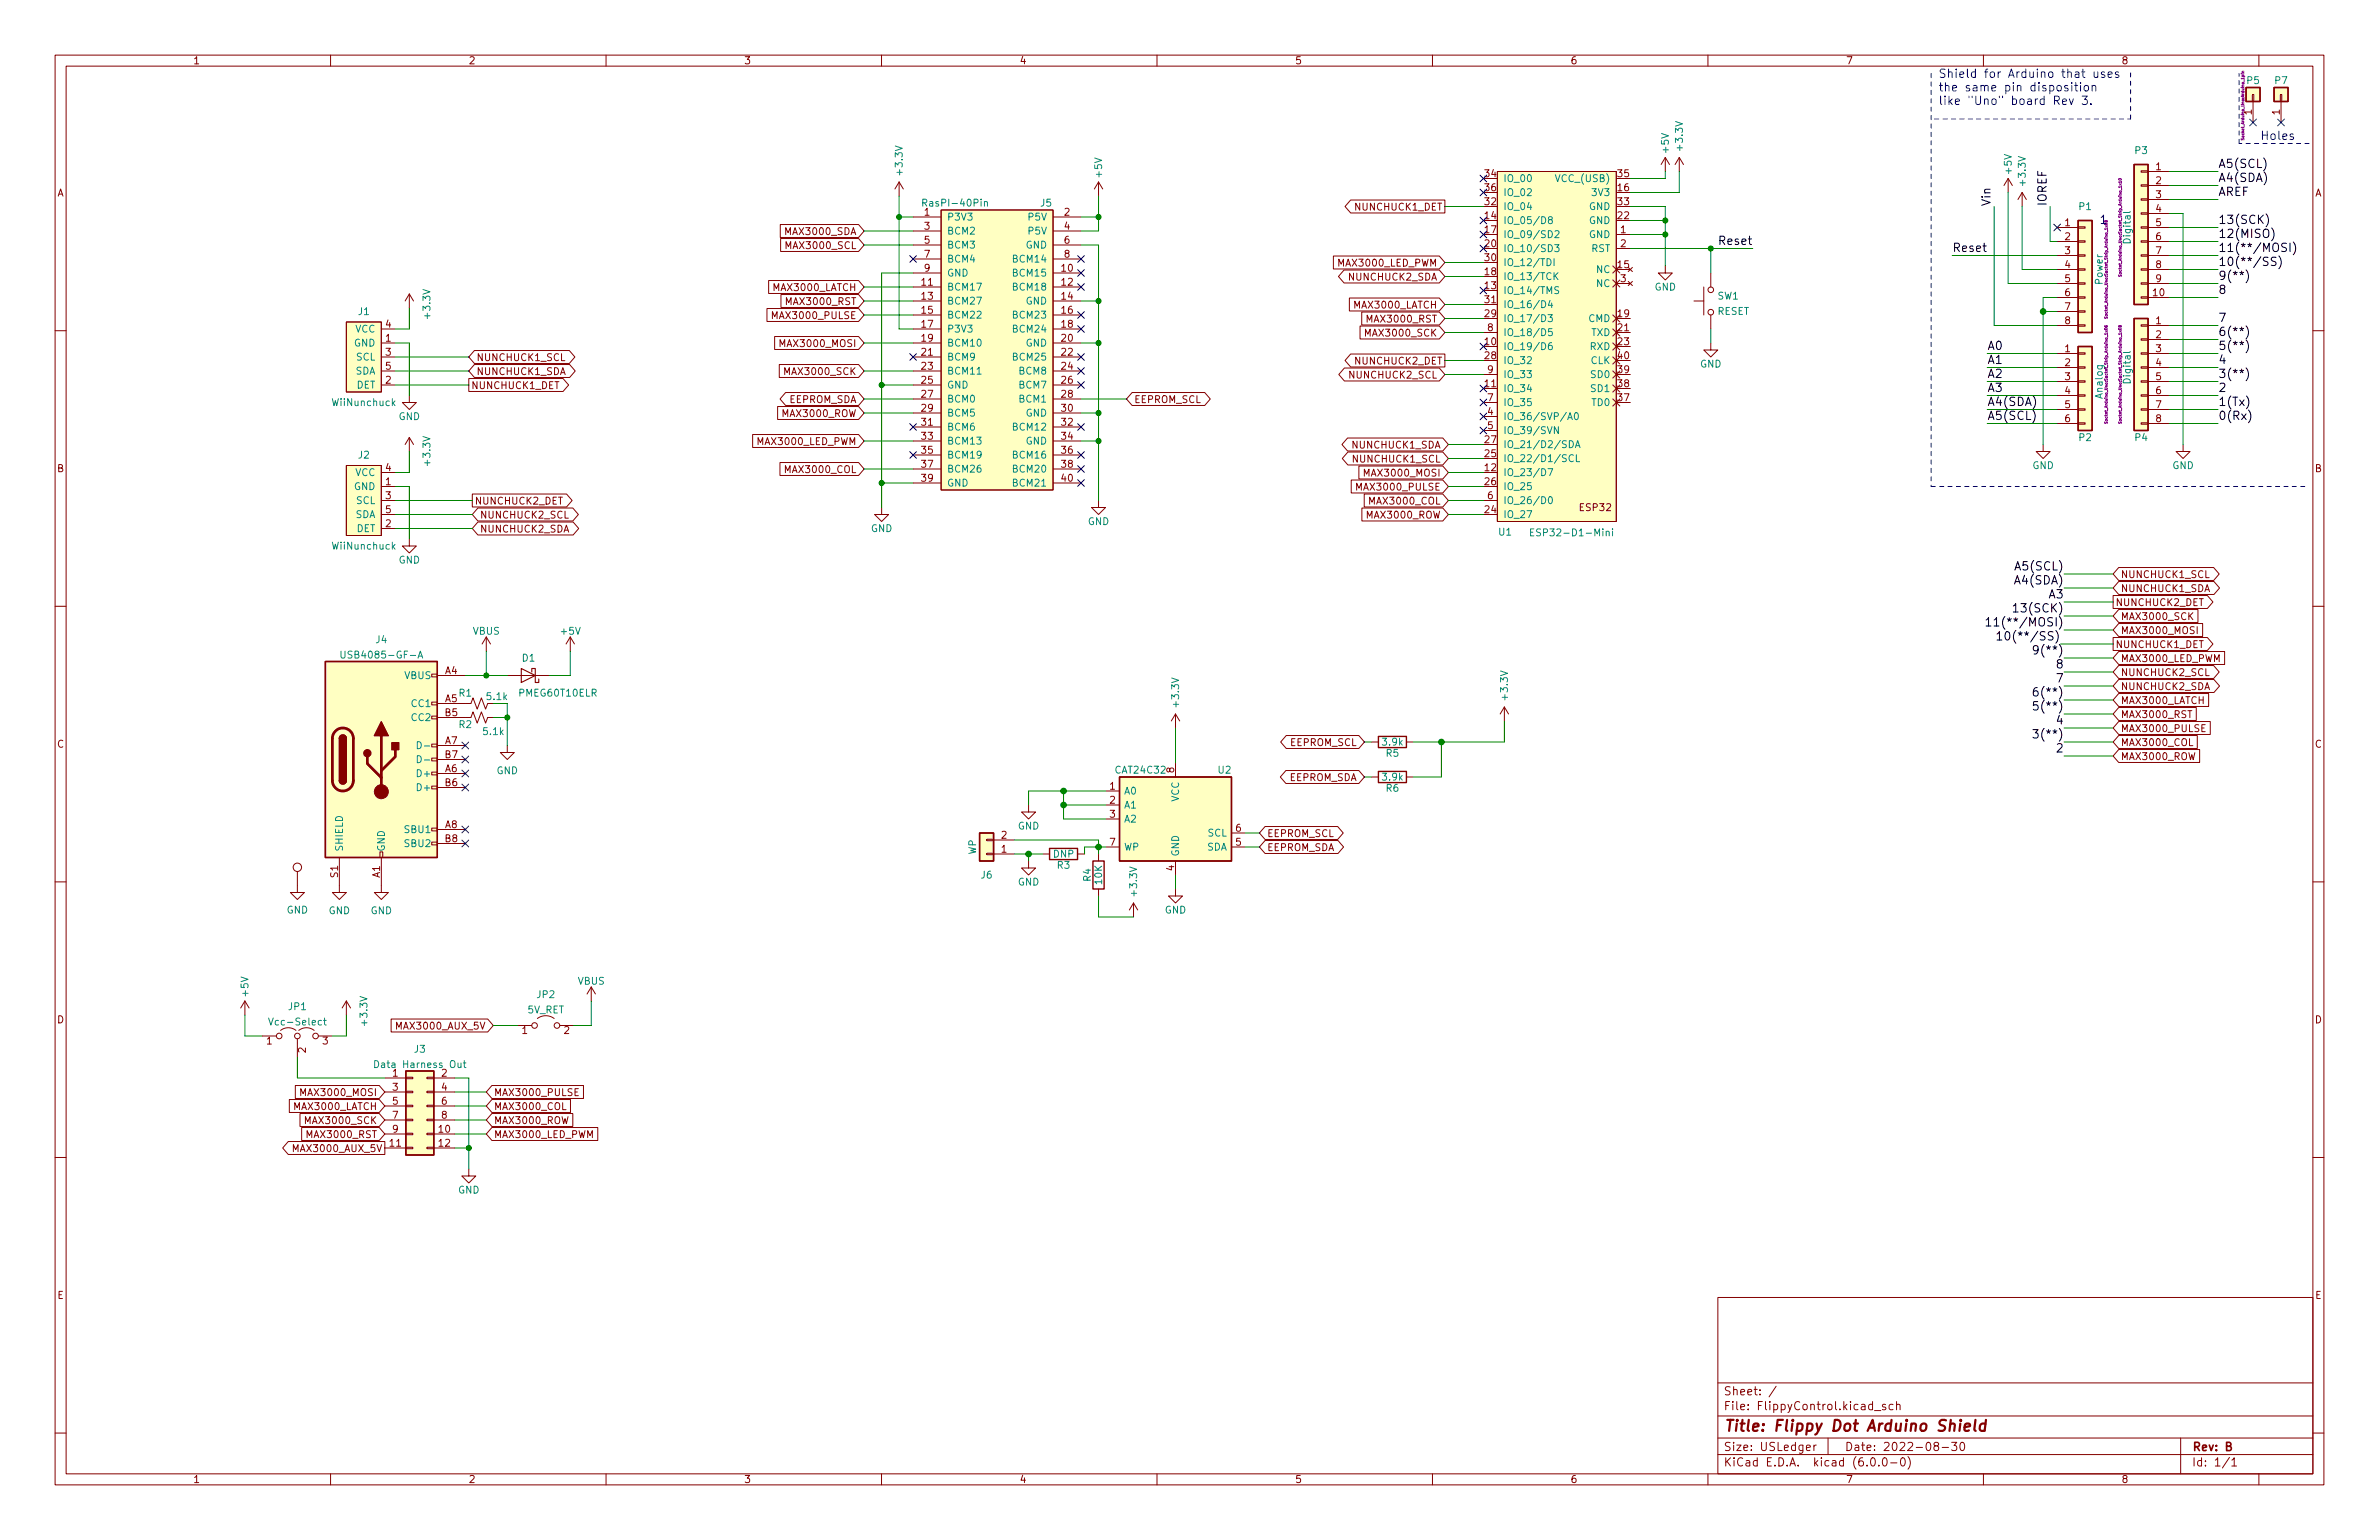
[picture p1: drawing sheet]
<svg xmlns="http://www.w3.org/2000/svg" width="432mm" height="279mm" viewBox="0 0 432 279" stroke-linecap="round" stroke-linejoin="round" font-family="sans-serif">
<defs><g id="words">
<text font-size="2.8" fill="#840000" x="312.8" y="259.7">Title: Flippy Dot Arduino Shield</text>
<g font-size="2.1" fill="#0000c2">
<text x="351.8" y="14.1">Shield for Arduino that uses</text>
<text x="351.8" y="16.6">the same pin disposition</text>
<text x="351.8" y="19">like &quot;Uno&quot; board Rev 3.</text>
<text x="410.2" y="25.4">Holes</text>
<text x="381" y="40.6">1</text>
</g>
<g font-size="2.1">
<text x="402.6" y="35.5">AREF</text>
<text x="402.6" y="33">A4(SDA)</text>
<text x="402.6" y="30.5">A5(SCL)</text>
<text x="361.3" y="37.5" transform="rotate(-90 361.3 37.5)">Vin</text>
<text x="371.5" y="37.5" transform="rotate(-90 371.5 37.5)">IOREF</text>
<text x="402.6" y="40.6">13(SCK)</text>
<text x="312.4" y="44.4">Reset</text>
<text x="354.3" y="45.7">Reset</text>
<text x="402.6" y="45.7">11(**/MOSI)</text>
<text x="402.6" y="43.2">12(MISO)</text>
<text x="402.6" y="53.3">8</text>
<text x="402.6" y="48.2">10(**/SS)</text>
<text x="402.6" y="50.8">9(**)</text>
<text x="402.6" y="58.4">7</text>
<text x="360.7" y="63.5">A0</text>
<text x="402.6" y="60.9">6(**)</text>
<text x="402.6" y="63.5">5(**)</text>
<text x="360.7" y="71.1">A3</text>
<text x="360.7" y="66">A1</text>
<text x="360.7" y="68.6">A2</text>
<text x="402.6" y="68.6">3(**)</text>
<text x="402.6" y="71.1">2</text>
<text x="402.6" y="66">4</text>
<text x="360.7" y="76.2">A5(SCL)</text>
<text x="360.7" y="73.6">A4(SDA)</text>
<text x="402.6" y="73.6">1(Tx)</text>
<text x="402.6" y="76.2">0(Rx)</text>
<text x="366" y="106">A4(SDA)</text>
<text x="366.3" y="103.5">A5(SCL)</text>
<text x="363.2" y="113.7">11(**/MOSI)</text>
<text x="366.4" y="111.1">13(SCK)</text>
<text x="371.9" y="108.6">A3</text>
<text x="365.2" y="116.2">10(**/SS)</text>
<text x="370.4" y="118.7">9(**)</text>
<text x="373.5" y="121.3">8</text>
<text x="373.5" y="123.8">7</text>
<text x="370.4" y="128.9">5(**)</text>
<text x="370.4" y="126.4">6(**)</text>
<text x="373.5" y="131.4">4</text>
<text x="370.4" y="134">3(**)</text>
<text x="373.5" y="136.5">2</text>
</g>
<g font-size="2.1" fill="#840000">
<text x="312.8" y="255.9">File: FlippyControl.kicad_sch</text>
<text x="312.8" y="253.2">Sheet: /</text>
<text x="312.8" y="263.2">Size: USLedger</text>
<text x="334.8" y="263.2">Date: 2022-08-30</text>
<text x="397.8" y="263.2">Rev: B</text>
<text x="312.8" y="266">KiCad E.D.A. kicad (6.0.0-0)</text>
<text x="397.8" y="266">Id: 1/1</text>
</g>
<g font-size="1.8" fill="#840000">
<text x="35" y="11.7">1</text>
<text x="85" y="11.7">2</text>
<text x="135" y="11.7">3</text>
<text x="185" y="11.7">4</text>
<text x="235" y="11.7">5</text>
<text x="285" y="11.7">6</text>
<text x="335" y="11.7">7</text>
<text x="385" y="11.7">8</text>
<text x="413.8" y="20.8" transform="rotate(-90 413.8 20.8)">1</text>
<text x="10.3" y="35.6">A</text>
<text x="269.5" y="32.1">34</text>
<text x="269.5" y="34.7">36</text>
<text x="293.7" y="34.7">16</text>
<text x="293.7" y="32.1">35</text>
<text x="391.3" y="30.9">1</text>
<text x="391.3" y="33.4">2</text>
<text x="391.3" y="35.9">3</text>
<text x="420.1" y="35.6">A</text>
<text x="167.8" y="39.1">1</text>
<text x="167.8" y="41.7">3</text>
<text x="193.2" y="39.1">2</text>
<text x="193.2" y="41.7">4</text>
<text x="246.2" y="38.2">NUNCHUCK1_DET</text>
<text x="269.5" y="39.8">14</text>
<text x="269.5" y="37.2">32</text>
<text x="293.7" y="39.8">22</text>
<text x="293.7" y="37.2">33</text>
<text x="374.8" y="41">1</text>
<text x="391.3" y="38.5">4</text>
<text x="391.3" y="41">5</text>
<text x="142.9" y="42.6">MAX3000_SDA</text>
<text x="143.1" y="45.2">MAX3000_SCL</text>
<text x="167.8" y="44.2">5</text>
<text x="167.8" y="46.7">7</text>
<text x="193.2" y="44.2">6</text>
<text x="193.2" y="46.7">8</text>
<text x="269.5" y="42.3">17</text>
<text x="269.5" y="44.8">20</text>
<text x="269.5" y="47.4">30</text>
<text x="294.1" y="42.3">1</text>
<text x="294.1" y="44.8">2</text>
<text x="374.8" y="43.6">2</text>
<text x="374.8" y="46.1">3</text>
<text x="391.3" y="43.6">6</text>
<text x="391.3" y="46.1">7</text>
<text x="140.7" y="52.8">MAX3000_LATCH</text>
<text x="167.3" y="51.8">11</text>
<text x="167.8" y="49.3">9</text>
<text x="192.7" y="49.3">10</text>
<text x="192.7" y="51.8">12</text>
<text x="243.2" y="48.4">MAX3000_LED_PWM</text>
<text x="245" y="50.9">NUNCHUCK2_SDA</text>
<text x="269.5" y="52.5">13</text>
<text x="269.5" y="49.9">18</text>
<text x="293.7" y="48.6">15</text>
<text x="294.1" y="51.2">3</text>
<text x="374.8" y="48.6">4</text>
<text x="374.8" y="51.2">5</text>
<text x="374.8" y="53.7">6</text>
<text x="390.8" y="53.7">10</text>
<text x="391.3" y="48.6">8</text>
<text x="391.3" y="51.2">9</text>
<text x="70" y="59.4">4</text>
<text x="140.8" y="57.9">MAX3000_PULSE</text>
<text x="143.1" y="55.3">MAX3000_RST</text>
<text x="167.3" y="54.4">13</text>
<text x="167.3" y="56.9">15</text>
<text x="167.3" y="59.4">17</text>
<text x="192.7" y="54.4">14</text>
<text x="192.7" y="56.9">16</text>
<text x="192.7" y="59.4">18</text>
<text x="246.1" y="56">MAX3000_LATCH</text>
<text x="248.5" y="58.5">MAX3000_RST</text>
<text x="269.5" y="57.5">29</text>
<text x="269.5" y="55">31</text>
<text x="293.7" y="57.5">19</text>
<text x="374.8" y="56.3">7</text>
<text x="374.8" y="58.8">8</text>
<text x="391.3" y="58.8">1</text>
<text x="70" y="62">1</text>
<text x="70" y="64.5">3</text>
<text x="86.4" y="65.5">NUNCHUCK1_SCL</text>
<text x="142.1" y="63">MAX3000_MOSI</text>
<text x="167.3" y="62">19</text>
<text x="167.3" y="64.5">21</text>
<text x="192.7" y="62">20</text>
<text x="192.7" y="64.5">22</text>
<text x="248.3" y="61.1">MAX3000_SCK</text>
<text x="269.5" y="62.6">10</text>
<text x="269.5" y="65.2">28</text>
<text x="270" y="60.1">8</text>
<text x="293.7" y="60.1">21</text>
<text x="293.7" y="62.6">23</text>
<text x="293.7" y="65.2">40</text>
<text x="374.8" y="63.9">1</text>
<text x="391.3" y="61.3">2</text>
<text x="391.3" y="63.9">3</text>
<text x="70" y="69.6">2</text>
<text x="70" y="67.1">5</text>
<text x="85.5" y="70.6">NUNCHUCK1_DET</text>
<text x="86.4" y="68">NUNCHUCK1_SDA</text>
<text x="142.9" y="68">MAX3000_SCK</text>
<text x="167.3" y="67.1">23</text>
<text x="167.3" y="69.6">25</text>
<text x="192.7" y="67.1">24</text>
<text x="192.7" y="69.6">26</text>
<text x="245.2" y="68.7">NUNCHUCK2_SCL</text>
<text x="246.2" y="66.1">NUNCHUCK2_DET</text>
<text x="269.5" y="70.2">11</text>
<text x="270" y="67.7">9</text>
<text x="293.7" y="70.2">38</text>
<text x="293.7" y="67.7">39</text>
<text x="374.8" y="66.4">2</text>
<text x="374.8" y="69">3</text>
<text x="374.8" y="71.5">4</text>
<text x="391.3" y="66.4">4</text>
<text x="391.3" y="69">5</text>
<text x="391.3" y="71.5">6</text>
<text x="142.3" y="75.7">MAX3000_ROW</text>
<text x="143.1" y="73.1">EEPROM_SDA</text>
<text x="167.3" y="72.1">27</text>
<text x="167.3" y="74.7">29</text>
<text x="167.3" y="77.2">31</text>
<text x="192.7" y="72.1">28</text>
<text x="192.7" y="74.7">30</text>
<text x="192.7" y="77.2">32</text>
<text x="205.8" y="73.1">EEPROM_SCL</text>
<text x="270" y="75.3">4</text>
<text x="270" y="77.9">5</text>
<text x="270" y="72.8">7</text>
<text x="293.7" y="72.8">37</text>
<text x="374.8" y="74">5</text>
<text x="374.8" y="76.6">6</text>
<text x="391.3" y="74">7</text>
<text x="391.3" y="76.6">8</text>
<text x="137.8" y="80.7">MAX3000_LED_PWM</text>
<text x="167.3" y="79.8">33</text>
<text x="167.3" y="82.3">35</text>
<text x="192.7" y="79.8">34</text>
<text x="192.7" y="82.3">36</text>
<text x="245.6" y="81.4">NUNCHUCK1_SDA</text>
<text x="245.8" y="83.9">NUNCHUCK1_SCL</text>
<text x="269.5" y="82.9">25</text>
<text x="269.5" y="80.4">27</text>
<text x="10.3" y="85.7">B</text>
<text x="70" y="88">1</text>
<text x="70" y="85.5">4</text>
<text x="142.9" y="85.8">MAX3000_COL</text>
<text x="167.3" y="84.8">37</text>
<text x="167.3" y="87.4">39</text>
<text x="192.7" y="84.8">38</text>
<text x="192.7" y="87.4">40</text>
<text x="246.8" y="89">MAX3000_PULSE</text>
<text x="248.2" y="86.5">MAX3000_MOSI</text>
<text x="269.5" y="85.5">12</text>
<text x="269.5" y="88">26</text>
<text x="420.1" y="85.7">B</text>
<text x="70" y="95.6">2</text>
<text x="70" y="90.6">3</text>
<text x="70" y="93.1">5</text>
<text x="86.1" y="91.5">NUNCHUCK2_DET</text>
<text x="87.1" y="94.1">NUNCHUCK2_SCL</text>
<text x="248.4" y="94.1">MAX3000_ROW</text>
<text x="249" y="91.5">MAX3000_COL</text>
<text x="269.5" y="93.1">24</text>
<text x="270" y="90.6">6</text>
<text x="286.8" y="92.7">ESP32</text>
<text x="87.1" y="96.6">NUNCHUCK2_SDA</text>
<text x="384.9" y="107.4">NUNCHUCK1_SDA</text>
<text x="384.9" y="104.9">NUNCHUCK1_SCL</text>
<text x="383.9" y="109.9">NUNCHUCK2_DET</text>
<text x="384.9" y="112.5">MAX3000_SCK</text>
<text x="383.9" y="117.6">NUNCHUCK1_DET</text>
<text x="384.9" y="115">MAX3000_MOSI</text>
<text x="80.8" y="122.3">A4</text>
<text x="384.9" y="125.2">NUNCHUCK2_SDA</text>
<text x="384.9" y="122.6">NUNCHUCK2_SCL</text>
<text x="384.9" y="120.1">MAX3000_LED_PWM</text>
<text x="80.8" y="127.4">A5</text>
<text x="80.8" y="129.9">B5</text>
<text x="384.9" y="127.7">MAX3000_LATCH</text>
<text x="384.9" y="130.3">MAX3000_RST</text>
<text x="10.3" y="135.6">C</text>
<text x="80.8" y="135">A7</text>
<text x="80.8" y="137.5">B7</text>
<text x="234.1" y="135.3">EEPROM_SCL</text>
<text x="384.9" y="132.8">MAX3000_PULSE</text>
<text x="384.9" y="135.3">MAX3000_COL</text>
<text x="384.9" y="137.9">MAX3000_ROW</text>
<text x="420.1" y="135.6">C</text>
<text x="80.8" y="140.1">A6</text>
<text x="80.8" y="142.6">B6</text>
<text x="201.4" y="143.3">1</text>
<text x="213.1" y="140.2" transform="rotate(-90 213.1 140.2)">8</text>
<text x="233.9" y="141.7">EEPROM_SDA</text>
<text x="201.4" y="145.8">2</text>
<text x="201.4" y="148.3">3</text>
<text x="80.8" y="150.2">A8</text>
<text x="80.8" y="152.8">B8</text>
<text x="181.8" y="154.7">1</text>
<text x="181.8" y="152.1">2</text>
<text x="201.4" y="153.4">7</text>
<text x="224.3" y="153.4">5</text>
<text x="224.3" y="150.9">6</text>
<text x="229.9" y="151.9">EEPROM_SCL</text>
<text x="229.9" y="154.4">EEPROM_SDA</text>
<text x="61.3" y="159.2" transform="rotate(-90 61.3 159.2)">S1</text>
<text x="69" y="159.2" transform="rotate(-90 69 159.2)">A1</text>
<text x="213.1" y="158" transform="rotate(-90 213.1 158)">4</text>
<text x="10.3" y="185.7">D</text>
<text x="420.1" y="185.7">D</text>
<text x="48.4" y="189.5">1</text>
<text x="55.5" y="191" transform="rotate(-90 55.5 191)">2</text>
<text x="58.6" y="189.5">3</text>
<text x="72.5" y="186.8">MAX3000_AUX_5V</text>
<text x="94.8" y="187.6">1</text>
<text x="102.4" y="187.6">2</text>
<text x="71.3" y="195.3">1</text>
<text x="71.3" y="197.9">3</text>
<text x="80.2" y="195.3">2</text>
<text x="80.2" y="197.9">4</text>
<text x="53.7" y="201.4">MAX3000_LATCH</text>
<text x="55.1" y="198.8">MAX3000_MOSI</text>
<text x="55.9" y="203.9">MAX3000_SCK</text>
<text x="71.3" y="200.4">5</text>
<text x="71.3" y="202.9">7</text>
<text x="80.2" y="200.4">6</text>
<text x="80.2" y="202.9">8</text>
<text x="89.6" y="203.9">MAX3000_ROW</text>
<text x="89.6" y="198.8">MAX3000_PULSE</text>
<text x="89.6" y="201.4">MAX3000_COL</text>
<text x="53.7" y="209">MAX3000_AUX_5V</text>
<text x="56.1" y="206.5">MAX3000_RST</text>
<text x="70.8" y="208">11</text>
<text x="71.3" y="205.5">9</text>
<text x="79.7" y="205.5">10</text>
<text x="79.7" y="208">12</text>
<text x="89.6" y="206.5">MAX3000_LED_PWM</text>
<text x="10.4" y="235.7">E</text>
<text x="420.2" y="235.7">E</text>
<text x="35" y="269.1">1</text>
<text x="85" y="269.1">2</text>
<text x="135" y="269.1">3</text>
<text x="185" y="269.1">4</text>
<text x="235" y="269.1">5</text>
<text x="285" y="269.1">6</text>
<text x="335" y="269.1">7</text>
<text x="385" y="269.1">8</text>
</g>
<g font-size="1.8" fill="#008484">
<text x="407.9" y="15.2">P5</text>
<text x="412.9" y="15.2">P7</text>
<text x="302.9" y="27.6" transform="rotate(-90 302.9 27.6)">+5V</text>
<text x="305.4" y="27.1" transform="rotate(-90 305.4 27.1)">+3.3V</text>
<text x="387.5" y="27.9">P3</text>
<text x="163.8" y="31.5" transform="rotate(-90 163.8 31.5)">+3.3V</text>
<text x="200" y="32.1" transform="rotate(-90 200 32.1)">+5V</text>
<text x="272.8" y="33">IO_00</text>
<text x="272.8" y="35.6">IO_02</text>
<text x="282.7" y="33">VCC_(USB)</text>
<text x="289.2" y="35.6">3V3</text>
<text x="365.1" y="31.4" transform="rotate(-90 365.1 31.4)">+5V</text>
<text x="367.7" y="33.5" transform="rotate(-90 367.7 33.5)">+3.3V</text>
<text x="168.2" y="37.5">RasPI-40Pin</text>
<text x="171.8" y="40">P3V3</text>
<text x="186.8" y="40">P5V</text>
<text x="188.9" y="37.5">J5</text>
<text x="272.8" y="40.6">IO_05/D8</text>
<text x="272.8" y="38.1">IO_04</text>
<text x="288.4" y="40.6">GND</text>
<text x="288.4" y="38.1">GND</text>
<text x="377.4" y="38.1">P1</text>
<text x="171.8" y="42.5">BCM2</text>
<text x="171.8" y="45.1">BCM3</text>
<text x="171.8" y="47.6">BCM4</text>
<text x="184.1" y="47.6">BCM14</text>
<text x="186.2" y="45.1">GND</text>
<text x="186.8" y="42.5">P5V</text>
<text x="272.8" y="43.2">IO_09/SD2</text>
<text x="272.8" y="45.7">IO_10/SD3</text>
<text x="288.4" y="43.2">GND</text>
<text x="288.8" y="45.7">RST</text>
<text x="171.8" y="52.7">BCM17</text>
<text x="171.8" y="50.2">GND</text>
<text x="184.1" y="50.2">BCM15</text>
<text x="184.1" y="52.7">BCM18</text>
<text x="272.8" y="53.3">IO_14/TMS</text>
<text x="272.8" y="50.8">IO_13/TCK</text>
<text x="272.8" y="48.3">IO_12/TDI</text>
<text x="289.8" y="52.1">NC</text>
<text x="289.8" y="49.5">NC</text>
<text x="300.3" y="52.7">GND</text>
<text x="65.1" y="57.2">J1</text>
<text x="78.1" y="57.6" transform="rotate(-90 78.1 57.6)">+3.3V</text>
<text x="171.8" y="55.2">BCM27</text>
<text x="171.8" y="57.8">BCM22</text>
<text x="184.1" y="57.8">BCM23</text>
<text x="186.2" y="55.2">GND</text>
<text x="272.8" y="58.4">IO_17/D3</text>
<text x="272.8" y="55.9">IO_16/D4</text>
<text x="288.3" y="58.4">CMD</text>
<text x="311.7" y="57.1">RESET</text>
<text x="311.8" y="54.3">SW1</text>
<text x="64.3" y="62.9">GND</text>
<text x="64.5" y="60.3">VCC</text>
<text x="64.7" y="65.4">SCL</text>
<text x="171.8" y="60.3">P3V3</text>
<text x="171.8" y="62.9">BCM10</text>
<text x="171.8" y="65.4">BCM9</text>
<text x="184.1" y="60.3">BCM24</text>
<text x="184.1" y="65.4">BCM25</text>
<text x="186.2" y="62.9">GND</text>
<text x="272.8" y="63.5">IO_19/D6</text>
<text x="272.8" y="61">IO_18/D5</text>
<text x="288.6" y="63.5">RXD</text>
<text x="288.8" y="61">TXD</text>
<text x="64.5" y="67.9">SDA</text>
<text x="64.7" y="70.5">DET</text>
<text x="171.8" y="67.9">BCM11</text>
<text x="171.8" y="70.5">GND</text>
<text x="185.1" y="67.9">BCM8</text>
<text x="185.1" y="70.5">BCM7</text>
<text x="272.8" y="71.1">IO_34</text>
<text x="272.8" y="66">IO_32</text>
<text x="272.8" y="68.6">IO_33</text>
<text x="288.7" y="66">CLK</text>
<text x="288.9" y="71.1">SD1</text>
<text x="288.9" y="68.6">SD0</text>
<text x="308.5" y="66.7">GND</text>
<text x="60.4" y="73.7">WiiNunchuck</text>
<text x="72.3" y="76.2">GND</text>
<text x="171.8" y="73">BCM0</text>
<text x="171.8" y="75.6">BCM5</text>
<text x="185.1" y="73">BCM1</text>
<text x="186.2" y="75.6">GND</text>
<text x="272.8" y="76.2">IO_36/SVP/A0</text>
<text x="272.8" y="73.7">IO_35</text>
<text x="289" y="73.7">TD0</text>
<text x="65.1" y="83.2">J2</text>
<text x="171.8" y="78.1">BCM6</text>
<text x="171.8" y="80.6">BCM13</text>
<text x="171.8" y="83.2">BCM19</text>
<text x="184.1" y="78.1">BCM12</text>
<text x="184.1" y="83.2">BCM16</text>
<text x="186.2" y="80.6">GND</text>
<text x="272.8" y="78.7">IO_39/SVN</text>
<text x="272.8" y="83.8">IO_22/D1/SCL</text>
<text x="272.8" y="81.3">IO_21/D2/SDA</text>
<text x="377.4" y="80">P2</text>
<text x="387.5" y="80">P4</text>
<text x="64.3" y="88.9">GND</text>
<text x="64.5" y="86.4">VCC</text>
<text x="78.1" y="84.3" transform="rotate(-90 78.1 84.3)">+3.3V</text>
<text x="171.8" y="85.7">BCM26</text>
<text x="171.8" y="88.3">GND</text>
<text x="184.1" y="85.7">BCM20</text>
<text x="184.1" y="88.3">BCM21</text>
<text x="272.8" y="86.4">IO_23/D7</text>
<text x="272.8" y="88.9">IO_25</text>
<text x="368.9" y="85.1">GND</text>
<text x="394.3" y="85.1">GND</text>
<text x="64.5" y="94">SDA</text>
<text x="64.7" y="91.4">SCL</text>
<text x="197.4" y="95.2">GND</text>
<text x="272.8" y="94">IO_27</text>
<text x="272.8" y="91.4">IO_26/D0</text>
<text x="60.4" y="99.7">WiiNunchuck</text>
<text x="64.7" y="96.5">DET</text>
<text x="158.1" y="96.5">GND</text>
<text x="272" y="97.2">U1</text>
<text x="279" y="97.3">ESP32-D1-Mini</text>
<text x="72.3" y="102.2">GND</text>
<text x="62.9" y="119.5">USB4085-GF-A</text>
<text x="68.2" y="116.7">J4</text>
<text x="85.8" y="115.1">VBUS</text>
<text x="101.9" y="115.1">+5V</text>
<text x="73.4" y="123.2">VBUS</text>
<text x="94.8" y="120">D1</text>
<text x="74.8" y="128.3">CC1</text>
<text x="74.8" y="130.8">CC2</text>
<text x="83.3" y="126.4">R1</text>
<text x="94.4" y="126.4">PMEG60T10ELR</text>
<text x="214" y="128.1" transform="rotate(-90 214 128.1)">+3.3V</text>
<text x="273.7" y="126.8" transform="rotate(-90 273.7 126.8)">+3.3V</text>
<text x="83.3" y="132.1">R2</text>
<text x="87.8" y="133.3">5.1k</text>
<text x="251" y="135.3">3.9k</text>
<text x="251.6" y="137.3">R5</text>
<text x="76" y="141">D+</text>
<text x="76" y="143.5">D+</text>
<text x="90.1" y="140.5">GND</text>
<text x="202.6" y="140.3">CAT24C32</text>
<text x="221.1" y="140.3">U2</text>
<text x="251" y="141.6">3.9k</text>
<text x="251.6" y="143.6">R6</text>
<text x="204" y="144.1">A0</text>
<text x="204" y="146.7">A1</text>
<text x="204" y="149.2">A2</text>
<text x="214" y="145.5" transform="rotate(-90 214 145.5)">VCC</text>
<text x="62.2" y="154.6" transform="rotate(-90 62.2 154.6)">SHIELD</text>
<text x="69.8" y="154.6" transform="rotate(-90 69.8 154.6)">GND</text>
<text x="73.6" y="151.1">SBU1</text>
<text x="73.6" y="153.7">SBU2</text>
<text x="177.2" y="155.1" transform="rotate(-90 177.2 155.1)">WP</text>
<text x="184.7" y="150.5">GND</text>
<text x="191.2" y="155.6">DNP</text>
<text x="204" y="154.3">WP</text>
<text x="214" y="155.4" transform="rotate(-90 214 155.4)">GND</text>
<text x="219" y="154.3">SDA</text>
<text x="219.2" y="151.8">SCL</text>
<text x="178.1" y="159.4">J6</text>
<text x="184.7" y="160.7">GND</text>
<text x="191.9" y="157.6">R3</text>
<text x="198" y="159.9" transform="rotate(-90 198 159.9)">R4</text>
<text x="200" y="160.4" transform="rotate(-90 200 160.4)">10K</text>
<text x="52" y="165.7">GND</text>
<text x="59.6" y="165.9">GND</text>
<text x="67.2" y="165.9">GND</text>
<text x="206.4" y="162.4" transform="rotate(-90 206.4 162.4)">+3.3V</text>
<text x="211.4" y="165.7">GND</text>
<text x="104.9" y="178.6">VBUS</text>
<text x="45.1" y="180.7" transform="rotate(-90 45.1 180.7)">+5V</text>
<text x="52.4" y="183.3">JP1</text>
<text x="66.7" y="185.9" transform="rotate(-90 66.7 185.9)">+3.3V</text>
<text x="95.7" y="183.8">5V_RET</text>
<text x="97.5" y="181.1">JP2</text>
<text x="49.5" y="186">Vcc-Select</text>
<text x="75.2" y="191">J3</text>
<text x="68.8" y="193.8">Data Harness Out</text>
<text x="83.1" y="216.5">GND</text>
</g>
<g font-size="1.8" fill="#840084">
<text x="408.7" y="20.8" transform="rotate(-90 408.7 20.8)">1</text>
<text x="386.7" y="44" transform="rotate(-90 386.7 44)">Digital</text>
<text x="381.6" y="51.5" transform="rotate(-90 381.6 51.5)">Power</text>
<text x="386.7" y="69.4" transform="rotate(-90 386.7 69.4)">Digital</text>
<text x="381.6" y="72.2" transform="rotate(-90 381.6 72.2)">Analog</text>
</g>
<text font-size="1.8" fill="#008400" x="88.4" y="127">5.1k</text>
<g font-size=".7" fill="#840084">
<text x="407.3" y="25.1" transform="rotate(-90 407.3 25.1)">Socket_Arduino_Uno:Arduino_1pin</text>
<text x="385.1" y="49.7" transform="rotate(-90 385.1 49.7)">Socket_Arduino_Uno:Socket_Strip_Arduino_1x10</text>
<text x="382.5" y="57.3" transform="rotate(-90 382.5 57.3)">Socket_Arduino_Uno:Socket_Strip_Arduino_1x08</text>
<text x="382.5" y="76.4" transform="rotate(-90 382.5 76.4)">Socket_Arduino_Uno:Socket_Strip_Arduino_1x06</text>
<text x="385.1" y="76.4" transform="rotate(-90 385.1 76.4)">Socket_Arduino_Uno:Socket_Strip_Arduino_1x08</text>
</g>
</g></defs>
<g fill="none" stroke="#840000" stroke-width=".18">
<path d="M10 10h411.8v259.4h-411.8zM12 12h407.8v255.4h-407.8zM60 10v2M110 10v2M160 10v2M210 10v2M260 10v2M310 10v2M360 10v2M408.8 17.1h.3v1.3h-.3zM408.9 18.4v3.8M410 10v2"/>
<path d="M413.9 17.1h.2v1.3h-.2zM414 18.4v3.8M163.2 33l.8 1.3M163.2 33v2.6M163.2 33l-.8 1.3M165.7 39.4h5.1M170.8 38.1h20.3v50.8h-20.3zM191.1 39.4h5.1M199.4 33v2.6M199.4 33l-.8 1.3M199.4 33l.8 1.3M245.1 36.3h17.2v2.3h-17.2l-1-1.1z"/>
<path d="M271.8 31.1h21.6v63.5h-21.6zM302.3 28.6l-.8 1.2M302.3 28.6v2.5M302.3 28.6l.7 1.2M304.8 28.6l.8 1.2M304.8 28.6v2.5M304.8 28.6l-.8 1.2M364.5 32.4l-.8 1.3M364.5 32.4v2.5M364.5 32.4l.8 1.3M367 34.9l-.7 1.3M367 34.9v2.6"/>
<path d="M367 34.9l.8 1.3M388.6 38.6h1.3v.3h-1.3zM388.6 36.1h1.3v.2h-1.3zM388.6 33.5h1.3v.3h-1.3zM388.6 31h1.3v.2h-1.3zM389.9 31.1h3.8M389.9 33.7h3.8M389.9 36.2h3.8M389.9 38.7h3.8M10 60h2M62.9 58.4h6.3v12.7h-6.3zM69.2 59.7h2.6"/>
<path d="M74.3 53.3l-.8 1.3M74.3 53.3v2.6M74.3 53.3l.8 1.3M139.2 56h16.6l1 1.2-1 1.1h-16.6zM139.5 50.9h16.3l1 1.2-1 1.1h-16.3zM140.2 57.8v-1.3l.4 1 .4-1v1.3M141.6 40.7h14.2l1 1.2-1 1.2h-14.2zM141.7 43.3h14.1l1 1.2-1 1.1h-14.1zM141.7 53.4h14.1l1 1.2-1 1.2h-14.1zM165.7 49.5h5.1M165.7 52.1h5.1M165.7 54.6h5.1"/>
<path d="M165.7 57.2h5.1M165.7 59.7h5.1M165.7 41.9h5.1M165.7 44.5h5.1M165.7 47h5.1M191.1 49.5h5.1M191.1 52.1h5.1M191.1 54.6h5.1M191.1 57.2h5.1M191.1 59.7h5.1M191.1 41.9h5.1M191.1 44.5h5.1"/>
<path d="M191.1 47h5.1M242 46.4h19.2l1.1 1.2-1.1 1.2h-19.2zM244 49h17.2l1.1 1.2-1.1 1.1h-17.2l-1.1-1.1zM244.9 54.1h16.3l1.1 1.1-1.1 1.2h-16.3zM246.9 59.1h14.3l1.1 1.2-1.1 1.2h-14.3zM247.2 56.6h14l1.1 1.2-1.1 1.2h-14zM269.2 55.2h2.6M292.7 50.8l1.3 1.3M292.7 48.3l1.3 1.2M292.7 57.2l1.3 1.2M292.7 59.7l1.3 1.3M293.4 51.4h2.5"/>
<path d="M293.4 42.5h2.5M293.4 45.1h2.5M294 50.8l-1.3 1.3M294 48.3l-1.3 1.2M294 57.2l-1.3 1.2M294 59.7l-1.3 1.3M295.5 51.1l.8 .7M295.5 48.5l.8 .8M296.3 48.5l-.8 .8M296.3 51.1l-.8 .7M302.3 48.3v1.2h-1.3l1.3 1.3 1.2-1.3h-1.2M307.5 54.6h1.7"/>
<path d="M309.2 52.1v5.1M310.5 49.5v2.6M310.5 57.2v2.5M373.4 54h3.8M373.4 41.3h3.8M373.4 43.8h3.8M373.4 46.4h3.8M373.4 48.9h3.8M373.4 51.4h3.8M373.4 56.5h3.8M373.4 59.1h3.8M377.2 58.9h1.3v.3h-1.3z"/>
<path d="M377.2 56.4h1.3v.2h-1.3zM377.2 53.8h1.3v.3h-1.3zM377.2 51.3h1.3v.3h-1.3zM377.2 48.8h1.3v.2h-1.3zM377.2 46.2h1.3v.3h-1.3zM377.2 43.7h1.3v.2h-1.3zM377.2 41.1h1.3v.3h-1.3zM388.6 53.8h1.3v.3h-1.3zM388.6 51.3h1.3v.3h-1.3zM388.6 48.8h1.3v.2h-1.3zM388.6 46.2h1.3v.3h-1.3zM388.6 43.7h1.3v.2h-1.3z"/>
<path d="M388.6 41.1h1.3v.3h-1.3zM388.6 58.9h1.3v.3h-1.3zM389.9 54h3.8M389.9 41.3h3.8M389.9 43.8h3.8M389.9 46.4h3.8M389.9 48.9h3.8M389.9 51.4h3.8M389.9 59.1h3.8M419.8 60h2M69.2 62.2h2.6M69.2 64.8h2.6"/>
<path d="M69.2 67.3h2.6M69.2 69.9h2.6M74.3 71.8v1.2h-1.3l1.3 1.3 1.3-1.3h-1.3M74.3 79.4v2.5M74.3 79.4l-.8 1.2M74.3 79.4l.8 1.2M85.1 68.7h17.1l1 1.2-1 1.1h-17.1zM86.1 66.1h17.3l1 1.2-1 1.2h-17.3l-1-1.2zM86.1 63.6h17.2l1 1.2-1 1.1h-17.2l-1-1.1zM136.6 78.8h19.2l1 1.2-1 1.2h-19.2zM140.6 61.1h15.2l1 1.1-1 1.2h-15.2zM141.1 73.8h14.7l1 1.1-1 1.2h-14.7z"/>
<path d="M141.4 66.1h14.4l1 1.2-1 1.2h-14.4zM141.6 62.9v-1.3l.4 .9 .4-.9v1.3M142.4 68v-1.3l.5 .9 .4-.9v1.3M142.6 71.2h13.2l1 1.2-1 1.2h-13.2l-1-1.2zM165.7 62.2h5.1M165.7 64.8h5.1M165.7 67.3h5.1M165.7 69.9h5.1M165.7 72.4h5.1M165.7 74.9h5.1M165.7 77.5h5.1M191.1 62.2h5.1"/>
<path d="M191.1 64.8h5.1M191.1 67.3h5.1M191.1 69.9h5.1M191.1 72.4h5.1M191.1 74.9h5.1M191.1 77.5h5.1M205.5 71.2h13.2l1 1.2-1 1.2h-13.2l-1-1.2zM244 66.8h17.2l1.1 1.1-1.1 1.2h-17.2l-1-1.2zM244.6 79.5h17.3l1 1.1-1 1.2h-17.3l-1-1.2zM245.1 64.2h17.2v2.4h-17.2l-1-1.2zM247.8 61v-1.3l.5 .9 .4-.9v1.3M269.2 75.6h2.6"/>
<path d="M269.2 78.1h2.6M269.2 70.5h2.6M269.2 60.3h2.6M269.2 73h2.6M269.2 67.9h2.6M292.7 62.2l1.3 1.3M292.7 72.4l1.3 1.3M292.7 69.9l1.3 1.2M292.7 67.3l1.3 1.3M292.7 64.8l1.3 1.2M293.4 60.3h2.5M294 62.2l-1.3 1.3"/>
<path d="M294 72.4l-1.3 1.3M294 69.9l-1.3 1.2M294 67.3l-1.3 1.3M294 64.8l-1.3 1.2M310.5 62.2v1.3h-1.3l1.3 1.3 1.3-1.3h-1.3M373.4 64.1h3.8M373.4 66.7h3.8M373.4 69.2h3.8M373.4 71.8h3.8M373.4 74.3h3.8M373.4 76.8h3.8M377.2 76.7h1.3v.3h-1.3z"/>
<path d="M377.2 74.2h1.3v.2h-1.3zM377.2 71.6h1.3v.3h-1.3zM377.2 69.1h1.3v.2h-1.3zM377.2 66.5h1.3v.3h-1.3zM377.2 64h1.3v.3h-1.3zM388.6 76.7h1.3v.3h-1.3zM388.6 74.2h1.3v.2h-1.3zM388.6 71.6h1.3v.3h-1.3zM388.6 69.1h1.3v.2h-1.3zM388.6 66.5h1.3v.3h-1.3zM388.6 64h1.3v.3h-1.3zM388.6 61.5h1.3v.2h-1.3z"/>
<path d="M389.9 61.6h3.8M389.9 64.1h3.8M389.9 66.7h3.8M389.9 69.2h3.8M389.9 71.8h3.8M389.9 74.3h3.8M389.9 76.8h3.8M62.9 84.5h6.3v12.7h-6.3zM69.2 88.3h2.6M69.2 95.9h2.6M69.2 90.8h2.6M69.2 85.7h2.6"/>
<path d="M69.2 93.3h2.6M74.3 97.8v1.3h-1.3l1.3 1.2 1.3-1.2h-1.3M85.7 89.6h17.1l1 1.2-1 1.2h-17.1zM86.7 94.7h17.3l1 1.2-1 1.2h-17.3l-1-1.2zM86.7 92.2h17.3l1 1.1-1 1.2h-17.3l-1-1.2zM141.6 83.9h14.2l1 1.2-1 1.2h-14.2zM160 92.1v1.2h-1.3l1.3 1.3 1.3-1.3h-1.3M165.7 80h5.1M165.7 82.6h5.1M165.7 85.1h5.1M165.7 87.6h5.1M191.1 80h5.1"/>
<path d="M191.1 82.6h5.1M191.1 85.1h5.1M191.1 87.6h5.1M199.4 90.8v1.3h-1.3l1.3 1.2 1.3-1.2h-1.3M244.6 82h17.3l1 1.2-1 1.2h-17.3l-1-1.2zM245.3 87.1h16.6l1 1.2-1 1.1h-16.6zM246.2 88.9v-1.2l.5 .9 .4-.9v1.2M246.6 84.5h15.3l1 1.2-1 1.2h-15.3zM247.2 92.2h14.7l1 1.1-1 1.2h-14.7zM247.6 89.6h14.3l1 1.2-1 1.2h-14.3zM247.6 86.4v-1.3l.5 .9 .4-.9v1.3M269.2 90.8h2.6"/>
<path d="M370.8 80.6v1.3h1.3l-1.3 1.3-1.2-1.3h1.2M396.2 80.6v1.3h1.3l-1.3 1.3-1.2-1.3h1.2M10 110h2M88.3 115.6l-.8 1.2M88.3 115.6v2.5M88.3 115.6l.7 1.2M103.5 115.6l-.8 1.2M103.5 115.6v2.5M103.5 115.6l.8 1.2M383.5 115.7h17.1l1.1 1.1-1.1 1.2h-17.1zM383.5 108h17.1l1.1 1.2-1.1 1.2h-17.1zM384.6 113.1h15.2v2.4h-15.2l-1.1-1.2z"/>
<path d="M384.6 118.2h19.2v2.4h-19.2l-1.1-1.2zM384.6 110.6h14.3v2.3h-14.3l-1.1-1.1zM384.6 105.5h17.2l1.1 1.2-1.1 1.2h-17.2l-1.1-1.2zM384.6 103h17.2l1 1.1-1 1.2h-17.2l-1.1-1.2zM397.5 111.7l.5 .7M398 111.2l-.7 .7M398.8 113.7v1.3M419.8 110h2M78.4 137.5h1v.5h-1zM78.4 135h1v.5h-1zM78.4 129.9h1v.5h-1zM78.4 127.4h1v.5h-1z"/>
<path d="M78.4 122.3h1v.5h-1zM79.4 130.2h6.1l.4-1 .7 2 .8-2 .7 2 .4-1h1M79.4 127.6h6.1l.4-1 .7 2.1 .8-2.1 .7 2.1 .4-1.1M79.4 122.6h5.1M79.4 135.3h5.1M79.4 137.8h5.1M92.1 135.3v1.2h1.2l-1.2 1.3-1.3-1.3h1.3M92.1 122.6h7.6M213.4 129.5l.7 1.3M213.4 129.5v2.6M213.4 138.4v2.6M213.4 129.5l-.8 1.3"/>
<path d="M233.4 139.8h13.2l1 1.2-1 1.1h-13.2l-1-1.1zM233.5 133.4h13.1l1 1.2-1 1.2h-13.1l-1.1-1.2zM248.9 134.6h1.3M255.3 134.6h1.2M273 128.3l.8 1.2M273 128.3v2.5M273 128.3l-.7 1.2M384.6 130.9h16.6v2.4h-16.6l-1.1-1.2zM384.6 133.4h14.2v2.4h-14.2l-1.1-1.2zM384.6 125.8h16.3v2.4h-16.3l-1.1-1.2zM384.6 128.4h14v2.3h-14l-1.1-1.2zM384.6 136h14.6v2.3h-14.6l-1.1-1.1z"/>
<path d="M384.6 123.3h17.2l1.1 1.2-1.1 1.1h-17.2l-1.1-1.1zM384.6 120.7h17.2l1 1.2-1 1.2h-17.2l-1.1-1.2zM397.1 128.9h.7M397.4 134v1.3h.6M399.6 132.1h.5M400.3 131.5h-.7v1.2h.7M10 160h2M54 158.1v3.8h-1.3l1.3 1.3 1.2-1.3h-1.2M61.6 155.6v6.3h1.3l-1.3 1.3-1.3-1.3h1.3M69 154.6h.5v1h-.5zM69.2 155.6v6.3h1.3l-1.3 1.3-1.3-1.3h1.3M78.4 152.8h1v.5h-1z"/>
<path d="M78.4 150.2h1v.5h-1zM78.4 142.6h1v.5h-1zM78.4 140.1h1v.5h-1zM79.4 140.3h5.1M79.4 150.5h5.1M79.4 142.9h5.1M79.4 153h5.1M179.1 152.3h1.2v.2h-1.2zM179.1 154.8h1.2v.3h-1.2zM180.3 154.9h3.8M180.3 152.4h3.8M186.7 146.1v1.2h1.3l-1.3 1.3-1.3-1.3h1.3"/>
<path d="M186.7 156.2v1.3h1.3l-1.3 1.3-1.3-1.3h1.3M189.2 154.9h1.3M195.6 154.9h1.2M199.4 154.9v1.3M200.7 143.5h2.5M200.7 146.1h2.5M200.7 148.6h2.5M200.7 153.7h2.5M213.4 156.2v2.6M223.5 153.7h2.6M223.5 151.1h2.6M229.6 150h13.2l1 1.1-1 1.2h-13.2l-1-1.2z"/>
<path d="M229.6 152.5h13.3l1 1.2-1 1.1h-13.3l-1-1.1zM248.9 141h1.3M255.3 141h1.2M419.8 160h2M107.3 179.1l-.7 1.2M107.3 179.1v2.5M107.3 179.1l.8 1.2M199.4 161.3v1.3M205.7 163.8l.8 1.3M205.7 163.8v2.6M205.7 163.8l-.7 1.3M213.4 161.3v1.3h1.2l-1.2 1.2-1.3-1.2h1.3"/>
<path d="M44.4 181.6l-.7 1.3M44.4 181.6v2.6M44.4 181.6l.8 1.3M47.6 188h2.6M50.9 186.9a2.26 2.26 0 0 1 2.8 0M52.5 199.5h16.3l1 1.2-1 1.1h-16.3zM53.6 196.9h15.2l1 1.2-1 1.2h-15.2zM54 188.5v3.3M54.2 186.9a2.26 2.26 0 0 1 2.8 0M54.6 198.8v-1.3l.4 .9 .4-.9v1.3M57.8 188h2.5M62.9 181.6l-.8 1.3"/>
<path d="M62.9 181.6v2.6M62.9 181.6l.7 1.3M69.8 195.6h3.9M69.8 198.1h3.9M71 184.9h17.5l1 1.2-1 1.1h-17.5zM72 186.7v-1.2l.4 .9 .4-.9v1.2M73.7 198h1.2v.2h-1.2zM73.7 195.5h1.2v.2h-1.2zM77.5 198h1.2v.2h-1.2zM77.5 195.5h1.2v.2h-1.2zM78.7 195.6h3.8M78.7 198.1h3.8"/>
<path d="M89.3 196.9h16.6v2.4h-16.6l-1-1.2zM89.3 199.5h14.2v2.3h-14.2l-1-1.1zM94 186.1h2.5M97.5 184.8a2.54 2.54 0 0 1 3.1 0M101.6 186.1h2.5M104.4 198.1h.4M105 197.5h-.6v1.3h.6M10 210h2M52.3 207.1h17.5v2.4h-17.5l-1-1.2zM53.2 208.9v-1.2l.5 .9 .4-.9v1.2M54.4 202h14.4l1 1.2-1 1.2h-14.4zM54.8 204.6h14l1 1.1-1 1.2h-14z"/>
<path d="M55.4 203.9v-1.3l.5 .9 .4-.9v1.3M69.8 205.7h3.9M69.8 208.3h3.9M69.8 200.7h3.9M69.8 203.2h3.9M73.7 208.2h1.2v.2h-1.2zM73.7 205.6h1.2v.3h-1.2zM73.7 203.1h1.2v.2h-1.2zM73.7 200.5h1.2v.3h-1.2zM77.5 208.2h1.2v.2h-1.2zM77.5 205.6h1.2v.3h-1.2zM77.5 203.1h1.2v.2h-1.2z"/>
<path d="M77.5 200.5h1.2v.3h-1.2zM78.7 205.7h3.8M78.7 208.3h3.8M78.7 200.7h3.8M78.7 203.2h3.8M85.1 212.1v1.3h1.3l-1.3 1.2-1.3-1.2h1.3M89.3 202h14.7v2.4h-14.7l-1-1.2zM89.3 204.6h19.2v2.3h-19.2l-1-1.2zM102.1 200.1v1.2h.6M419.8 210h2M311.8 235.4h108v32h-108zM10 260h2"/>
<path d="M311.8 256.9h108M311.8 250.9h108M322.4 251.5l-1.3 1.9M340.2 255.9h1.2M342.2 254.9l-.3-.1-.2 .2v.2l.5 .2v.3h-.5M343.6 254.9l-.4-.1-.3 .3v.4l.1 .2h.6M344.2 254.9l.2-.1 .4 .1 .1 .9M344.2 254.3v1.5M419.8 260h2M60 267.4v2M110 267.4v2M160 267.4v2"/>
<path d="M210 267.4v2M260 267.4v2M310 267.4v2M311.8 263.9h108M311.8 260.9h108M327.9 262.7l.7-.2-.1-.3h-.4l-.2 .2v.7h.6M329.2 262.2v1M329.7 262.2h-.3l-.2 .3M331.8 260.9v3M339.7 264.5h.2a.8 .8 0 0 1 .5 .7 .8 .8 0 0 1-.5 .8 1 1 0 0 1-.2-1.5zM341 265.8v.2M341.9 264.5h.1a.8 .8 0 0 1 .5 .7 .8 .8 0 0 1-.5 .8 1 1 0 0 1-.1-1.5z"/>
<path d="M343.2 265.4h1.1M345.1 264.6l.2-.1a.8 .8 0 0 1 .5 .7 .8 .8 0 0 1-.5 .8l-.2-.2-.2-.4zM346.3 264.3a1.72 1.72 0 0 1 0 2.2M351.3 262.3l-.3-.3 .1-.2 .2-.1h.4l.2 .3-.1 .2-.6 .2-.2 .2v.3l.3 .3 .4-.1 .2-.2-.1-.4-.2-.2M352.5 262.6h1.2M354.2 261.7h1l-.5 .5 .4 .2v.6l-.2 .2h-.5l-.2-.2M355.9 261.7h.2a.8 .8 0 0 1 .5 .7 .8 .8 0 0 1-.5 .8 .99 .99 0 0 1-.2-1.5zM360 267.4v2M395.8 260.9v6.5M404.7 264.4l-1.3 1.9M405.1 264.9l.4-.4v1.5M405.1 266h.8"/>
<path d="M410 267.4v2"/>
<circle cx="310.5" cy="56.6" r=".51"/>
<circle cx="310.5" cy="52.6" r=".51"/>
<circle cx="54" cy="157.4" r=".76"/>
<circle cx="50.7" cy="188" r=".51"/>
<circle cx="54" cy="188" r=".51"/>
<circle cx="57.3" cy="188" r=".51"/>
<circle cx="97" cy="186.1" r=".51"/>
<circle cx="101.1" cy="186.1" r=".51"/>
</g>
<path d="M355.8 258.3l-.2 1.3M355.9 257.6l-.1 .1 .1 .1 .1-.1-.1-.1v.2M356.6 258.9l1-.2-.1-.3-.5-.1-.4 .3v.9l.2 .1 .6-.1M358.6 257.6l-.3 1.7 .3 .3M360.4 258.4a.66 .66 0 0 0-1 .3l-.1 .5 .2 .3 .1 .1 .6-.1M360.5 257.6l-.3 2" fill="none" stroke="#840000" stroke-width=".4"/>
<g fill="#ffffc2" stroke="#ffffc2" stroke-width=".18">
<path d="M387.3 29.8h2.6v25.4h-2.6z"/>
<path d="M170.8 38.1h20.3v50.8h-20.3z"/>
<path d="M73.7 194.3h5v15.3h-5z"/>
<path d="M412.7 15.9h2.6v2.5h-2.6z"/>
<path d="M407.7 15.9h2.5v2.5h-2.5z"/>
<path d="M59.1 120h20.3v35.6h-20.3z"/>
<path d="M177.8 151.1h2.5v5.1h-2.5z"/>
<path d="M62.9 58.4h6.3v12.7h-6.3z"/>
<path d="M203.2 141h20.3v15.2h-20.3z"/>
<path d="M62.9 84.5h6.3v12.7h-6.3z"/>
<path d="M271.8 31.1h21.6v63.5h-21.6z"/>
<path d="M377.2 40h2.5v20.3h-2.5z"/>
<path d="M387.3 57.8h2.6v20.3h-2.6z"/>
<path d="M377.2 62.9h2.5v15.2h-2.5z"/>
</g>
<g fill="none" stroke="#840000" stroke-width=".25">
<path d="M407.7 15.9h2.5v2.5h-2.5zM412.7 15.9h2.6v2.5h-2.6zM387.3 29.8h2.6v25.4h-2.6zM377.2 40h2.5v20.3h-2.5zM387.3 57.8h2.6v20.3h-2.6zM377.2 62.9h2.5v15.2h-2.5zM59.1 120h20.3v35.6h-20.3zM61.6 134a.64 .64 0 0 1 .6-.6 .64 .64 0 0 1 .7 .6M250.2 140h5.1v2h-5.1zM250.2 133.6h5.1v2h-5.1zM61.6 141.6a.64 .64 0 0 0 .6 .6 .64 .64 0 0 0 .7-.6M177.8 151.1h2.5v5.1h-2.5z"/>
<path d="M190.5 153.9h5.1v2.1h-5.1zM198.4 156.2h2v5.1h-2zM203.2 141h20.3v15.2h-20.3zM73.7 194.3h5v15.3h-5z"/>
</g>
<g fill="none" stroke="#008484" stroke-width=".18">
<path d="M167.5 36.8l.6-.1 .1-.1v-.3l-.7-.2v1.3M178.7 36.7l.2-.1h.3v.8M178.7 36.6v.8M281.3 39.9l-.3-.3 .1-.2 .2-.1 .3 .1 .1 .3-.5 .2-.2 .2v.2l.3 .3h.2l.3-.3v-.2l-.3-.2M386.7 38.4l-.2 .2h-1.1M280.8 46.9a.64 .64 0 0 1 .7 .7 .64 .64 0 0 1-.7 .6zM281 57.1h.8l-.5 .5 .4 .1v.5l-.2 .2-.5-.2M281.3 54.5l-.3 .9h.8M281.6 55v.8M281.7 59.6h-.6l-.1 .6 .2-.1 .4 .1 .2 .2-.1 .4-.2 .1-.5-.1M282.1 46.9v1.3M282.2 44.4h.8l-.5 .5 .4 .1v.5l-.2 .2-.5-.2"/>
<path d="M282.2 42l.5-.2 .3 .4-.8 .9h.8M282.2 50l.6 .7M282.8 49.5l-.7 .7M282.9 52.1l-.5-.1-.2 .1v.4l.6 .2 .1 .3-.2 .3-.5-.1M71.3 73.1l.4 .5M71.7 72.8l-.5 .4M177.3 67.9h.8M281.6 62.2h-.3a.86 .86 0 0 0 0 1.2l.4-.1 .1-.4-.3-.2h-.2l-.3 .2M282.9 77.4v1.3l-.8-1.3v1.3M284.5 76.1l.5-1.2 .4 1.2M284.7 75.8h.6M284.8 79.9a.64 .64 0 0 1 .8 .7 .64 .64 0 0 1-.8 .6z"/>
<path d="M285.9 75l.2-.1a.68 .68 0 0 1 .4 .6 .68 .68 0 0 1-.4 .6l-.3-.4zM386.7 63.8l-.2 .2h-1.1M71.3 99.2l.4 .4M71.7 98.8l-.5 .5M277.8 96.6h.4M278.4 96h-.6v1.2h.6M281 85h.8l-.5 1.3M281.2 90.2l.1-.1a.68 .68 0 0 1 .5 .6 .68 .68 0 0 1-.5 .7l-.3-.5zM285.6 82.6a.6 .6 0 0 0-.9 .4 .6 .6 0 0 0 .6 .8l.3-.2M285.9 81.2l.5-1.3 .4 1.3M286.1 80.9h.6M286.1 82.5v1.3h.6"/>
<path d="M291.5 96.5l.2-.1h.3l.1 .8M292.7 96v.1M292.7 96.4v.8M61.9 118.1v1.1l.2 .2 .4-.1 .1-.1v-1.1M75.9 119.4l.4-1.3 .4 1.3M76 119h.6M75.7 134.6a.64 .64 0 0 1 .8 .6 .64 .64 0 0 1-.8 .6zM75.7 137.1a.64 .64 0 0 1 .8 .6 .64 .64 0 0 1-.8 .7zM77 135.3h1M77 137.9h1M48.7 184.7l.5 1.3 .4-1.3M58.7 185.1h.5"/>
<path d="M58.9 184.7v1.1l.3 .2M68 192.4a.64 .64 0 0 1 .7 .7 .64 .64 0 0 1-.7 .6zM83.1 192.8l.1 .8 .3 .1 .2-.1M83.7 192.8v.9M84.1 192.8h.5M84.3 192.4v1.1l.3 .2"/>
</g>
<g fill="none" stroke="#840084" stroke-width=".18">
<path d="M406.8 13.4h.1M407 13.9h.5M407 13.4h.3M407 13.2h.3M407 13.9v-.3l.3 .1v.2M407.3 12.9l-.3 .1v.2M384.6 32.4a.25 .25 0 0 1 .3 0 .25 .25 0 0 1 .1 .2l-.4 .1zM384.7 33.3l.3 .3M385 33h-.5l.2 .2M385 32.9v.3M385 33.8v.3M385 33.3l-.3 .3"/>
<path d="M406.8 25.1v.3l.4-.3 .1 .3M382 59.1l.1 .2h.3l.1-.2h-.3l.1 .2M382 57.5v.3l.4-.3 .1 .3M382 59.6a.25 .25 0 0 1 .3-.1 .25 .25 0 0 1 .2 .3h-.4zM382.2 60l.3 .3M382.5 41.4v.3M382.5 60l-.3 .3M384.6 49.9v.2l.3-.2 .1 .3M384.6 59.6a.25 .25 0 0 1 .3-.1 .25 .25 0 0 1 .1 .3h-.4zM384.7 60l.3 .3M384.7 59.2l.1-.1 .2 .1-.2 .1-.1-.2h-.1v.2l.1-.1M385 60l-.3 .3"/>
<path d="M382 76.5v.3l.4-.3 .1 .3M382.5 60.4v.3M384.6 76.5v.3l.3-.3 .1 .3M385 60.4v.3"/>
</g>
<path d="M60.9 132.6a1.91 1.91 0 0 1 2.1-.4 1.91 1.91 0 0 1 1.1 1.8v7.6a1.91 1.91 0 0 1-1.9 1.9 1.91 1.91 0 0 1-1.9-1.9v-7.8l.2-.6zM66.7 137.3v1.3l2.5 2.5M69.2 133.5v10.1M71.8 136v1.3l-2.6 2.5" fill="none" stroke="#840000" stroke-width=".51"/>
<g fill="#840000" stroke="#840000" stroke-width=".25">
<path d="M61.6 141.6h1.3a.64 .64 0 0 1-.7 .6 .64 .64 0 0 1-.6-.6z"/>
<path d="M61.6 134h1.3v7.6h-1.3z"/>
<path d="M61.8 133.5a.64 .64 0 0 1 .7-.1 .64 .64 0 0 1 .4 .6h-1.3z"/>
<path d="M69.2 130.9l1.3 2.6h-2.6z"/>
<path d="M71.1 134.7h1.3v1.3h-1.3z"/>
<circle cx="66.7" cy="136.7" r=".63"/>
</g>
<circle cx="69.2" cy="143.6" r="1.27" fill="#840000" stroke="#840000" stroke-width=".18"/>
<path d="M94.6 121.3l2.6 1.3-2.6 1.2zM96.5 121.9v-.6h.7v2.5h.6v-.6" fill="none" stroke="#840000" stroke-width=".2"/>
<g fill="none" stroke="#000" stroke-width=".18">
<path d="M411.3 38.8a1.75 1.75 0 0 1 0 2.3M407.7 59.1a1.74 1.74 0 0 1 0 2.4M407.7 49a1.74 1.74 0 0 1 0 2.3M412.3 41.4a1.75 1.75 0 0 1 0 2.3M413.1 46.7h-.6l-.3 .2 .2 .4 .6 .3v.4l-.2 .2-.6-.1M413.6 46.4a1.74 1.74 0 0 1 0 2.4M415 44.2l-.6-.1-.3 .3 .2 .4 .6 .3v.4l-.2 .1h-.6M415.7 44.1v1.5M416.2 43.9a1.75 1.75 0 0 1 0 2.3M407.7 66.8a1.74 1.74 0 0 1 0 2.3M407.7 61.7a1.74 1.74 0 0 1 0 2.3M407.7 71.8a1.75 1.75 0 0 1 0 2.4"/>
<path d="M408.1 74.4a1.75 1.75 0 0 1 0 2.3M360.5 112.5l.4-.4v1.5M360.5 113.6h.9M361.9 112.5l.5-.4v1.5M361.9 113.6h.9M362.5 115l.4-.4v1.5M362.5 116.1h.8M364.1 114.7l.2-.1a.81 .81 0 0 1 .5 .8 .81 .81 0 0 1-.5 .7l-.2-.1-.2-.5zM365.4 110l.5-.5v1.5M365.4 111h.9M369.9 117.8l-.3 .3-.4-.1-.1-.2 .1-.6 .4-.1 .3 .2a1.01 1.01 0 0 1-.4 1.4h-.3M369 132.4h.9l-.5 .6 .5 .1v.7l-.3 .1h-.4l-.2-.1"/>
<path d="M369.8 124.8a.6 .6 0 0 0-.7 .6v.6l.1 .2 .4 .1 .3-.2v-.5l-.1-.2-.5-.1-.2 .3M369.9 127.3h-.8v.7l.2-.1h.5l.1 .3v.5l-.3 .1-.5-.1"/>
</g>
<g fill="none" stroke="#0000c2" stroke-width=".18">
<path d="M374.4 18.5l.7-.2-.1-.3-.4-.1-.2 .3v.7h.6M375.3 15.6l-.4-.1-.2 .2 .1 .2 .5 .2v.3h-.6M375.6 17.9l.4 1.1 .3-1.1M376 15v.1M376 15.5v1M376.5 15.5h.6M376.8 15v1.3l.3 .2M377.6 15v.1M377.6 15.5v1M377.9 17.4h1l-.5 .6 .4 .2v.6l-.2 .2h-.5l-.2-.2M378.4 15.6l.4-.1 .3 .3v.4l-.3 .3-.4-.1-.1-.2v-.4zM379.5 18.8v.2"/>
<path d="M379.7 15.6l.3-.1 .3 .1 .1 .9M379.7 15.5v1M380.1 13l.1 1 .3 .1 .2-.2M380.7 13v1.1M382 13.1l-.4-.1-.2 .3 .1 .2 .5 .1v.4h-.6M382.6 13.5l.8-.1-.1-.3-.4-.1-.3 .3 .1 .7h.6M384.5 13.1l-.3-.1-.3 .3 .1 .2 .5 .1v.4h-.6M416.2 24.4l-.3-.1-.2 .2v.2l.5 .2v.3h-.5"/>
</g>
<path d="M350.5 13.3v75M351.2 21.6h35.5M386.7 21.6v-8.9M406.4 26v-12.7M419.1 26h-12.7M350.5 88.3h68.6" fill="none" stroke="#0000c2" stroke-width=".18" stroke-dasharray=".8 .8"/>
<g fill="none" stroke="#008400" stroke-width=".18">
<path d="M163.2 35.6v24.1h2.5M163.2 39.4h2.5M196.2 39.4h3.2M199.4 35.6v6.3h-3.2M262.3 37.5h6.9M295.9 37.5h6.4v10.8M302.3 31.1v1.3h-6.4M304.8 31.1v3.8h-8.9M361.9 37.5v21.6h11.5M364.5 34.9v16.5h8.9M367 37.5v11.4h6.4M372.1 37.5v6.3h1.3"/>
<path d="M393.7 38.7h2.5v41.9M393.7 36.2h8.9M393.7 33.7h8.9M393.7 31.1h8.9M74.3 55.9v3.8h-2.5M156.8 52.1h8.9M156.8 57.2h8.9M156.8 54.6h8.9M156.8 41.9h8.9M156.8 44.5h8.9M165.7 49.5h-5.7v42.6M196.2 44.5h3.2v46.3"/>
<path d="M196.2 54.6h3.2M262.3 55.2h6.9M262.3 57.8h6.9M262.3 47.6h6.9M262.3 50.2h6.9M295.9 45.1h22.2M295.9 40h6.4M295.9 42.5h6.4M310.5 45.1v4.4M310.5 59.7v2.5M354.3 46.4h19.1M370.8 56.5h2.6"/>
<path d="M373.4 54h-2.6v26.6M393.7 41.3h8.9M393.7 48.9h8.9M393.7 54h8.9M393.7 43.8h8.9M393.7 51.4h8.9M393.7 46.4h8.9M393.7 59.1h8.9M71.8 69.9h13.3M71.8 62.2h2.5v9.6M71.8 64.8h13.3M71.8 67.3h13.3"/>
<path d="M156.8 74.9h8.9M156.8 72.4h8.9M156.8 62.2h8.9M156.8 67.3h8.9M160 69.9h5.7M196.2 74.9h3.2M196.2 72.4h8.3M196.2 62.2h3.2M262.3 60.3h6.9M262.3 65.4h6.9M262.3 67.9h6.9M360.7 76.8h12.7"/>
<path d="M360.7 71.8h12.7M360.7 74.3h12.7M360.7 64.1h12.7M360.7 69.2h12.7M360.7 66.7h12.7M393.7 61.6h8.9M393.7 76.8h8.9M393.7 71.8h8.9M393.7 74.3h8.9M393.7 64.1h8.9M393.7 69.2h8.9M393.7 66.7h8.9"/>
<path d="M71.8 90.8h13.9M71.8 88.3h2.5v9.5M71.8 93.3h13.9M71.8 95.9h13.9M74.3 81.9v3.8h-2.5M156.8 80h8.9M156.8 85.1h8.9M160 87.6h5.7M196.2 80h3.2M262.9 83.2h6.3M262.9 80.6h6.3M262.9 90.8h6.3"/>
<path d="M262.9 88.3h6.3M262.9 85.7h6.3M262.9 93.3h6.3M88.3 118.1v4.5M103.5 118.1v4.5h-3.8M374 116.8h9.5M374.6 119.4h8.9M374.6 114.3h8.9M374.6 111.8h8.9M374.6 109.2h8.9M374.6 106.7h8.9M374.6 104.1h8.9"/>
<path d="M84.5 122.6h7.6M89.5 130.2h2.6M92.1 127.6v7.7M213.4 132.1v6.3M247.6 134.6h1.3M261.6 134.6v6.4h-5.1M273 130.8v3.8h-16.5M374.6 134.6h8.9M374.6 121.9h8.9M374.6 132.1h8.9M374.6 127h8.9M374.6 137.2h8.9"/>
<path d="M374.6 129.5h8.9M374.6 124.5h8.9M184.1 152.4h15.3v2.5M184.1 154.9h5.1M186.7 154.9v1.3M193 146.1h7.7M193 143.5v5.1h7.7M200.7 153.7h-3.9v1.2M200.7 143.5h-14v2.6M213.4 158.8v2.5M226.1 151.1h2.5M226.1 153.7h2.5"/>
<path d="M247.6 141h1.3M199.4 162.6v3.8h6.3M44.4 184.2v3.8h3.2M54 191.8v3.8h15.8M62.9 184.2v3.8h-2.6M82.5 195.6h2.6v16.5M82.5 198.1h5.8M89.5 186.1h4.5M107.3 181.6v4.5h-3.2M82.5 203.2h5.8M82.5 208.3h2.6M82.5 200.7h5.8"/>
<path d="M82.5 205.7h5.8"/>
</g>
<g fill="none" stroke="#000084" stroke-width=".18">
<path d="M268.6 39.4l1.2 1.2M268.6 34.3l1.2 1.2M268.6 31.8l1.2 1.2M269.8 39.4l-1.2 1.2M269.8 34.3l-1.2 1.2M269.8 31.8l-1.2 1.2M408.3 21.6l1.2 1.2M409.5 21.6l-1.2 1.2M413.4 21.6l1.2 1.2M414.6 21.6l-1.2 1.2M165.1 46.4l1.2 1.2M166.3 46.4l-1.2 1.2"/>
<path d="M195.6 48.9l1.2 1.2M195.6 46.4l1.2 1.2M195.6 59.1l1.2 1.2M195.6 56.5l1.2 1.3M195.6 51.5l1.2 1.2M196.8 48.9l-1.2 1.2M196.8 46.4l-1.2 1.2M196.8 59.1l-1.2 1.2M196.8 56.5l-1.2 1.3M196.8 51.5l-1.2 1.2M268.6 41.9l1.2 1.3M268.6 44.5l1.2 1.2"/>
<path d="M268.6 52.1l1.2 1.2M269.8 41.9l-1.2 1.3M269.8 44.5l-1.2 1.2M269.8 52.1l-1.2 1.2M372.8 40.7l1.2 1.2M374 40.7l-1.2 1.2M165.1 64.2l1.2 1.2M165.1 76.9l1.2 1.2M166.3 76.9l-1.2 1.2M166.3 64.2l-1.2 1.2M195.6 69.2l1.2 1.3M195.6 66.7l1.2 1.2"/>
<path d="M195.6 64.2l1.2 1.2M195.6 76.9l1.2 1.2M196.8 69.2l-1.2 1.3M196.8 66.7l-1.2 1.2M196.8 64.2l-1.2 1.2M196.8 76.9l-1.2 1.2M268.6 62.3l1.2 1.2M268.6 69.9l1.2 1.2M268.6 77.5l1.2 1.2M268.6 72.4l1.2 1.2M268.6 75l1.2 1.2M269.8 62.3l-1.2 1.2"/>
<path d="M269.8 69.9l-1.2 1.2M269.8 77.5l-1.2 1.2M269.8 72.4l-1.2 1.2M269.8 75l-1.2 1.2M165.1 81.9l1.2 1.3M166.3 81.9l-1.2 1.3M195.6 84.5l1.2 1.2M195.6 87l1.2 1.2M195.6 81.9l1.2 1.3M196.8 84.5l-1.2 1.2M196.8 87l-1.2 1.2M196.8 81.9l-1.2 1.3"/>
<path d="M83.8 137.2l1.3 1.2M83.8 139.7l1.3 1.2M83.8 134.6l1.3 1.3M85.1 137.2l-1.3 1.2M85.1 139.7l-1.3 1.2M85.1 134.6l-1.3 1.3M83.8 152.4l1.3 1.2M83.8 149.9l1.3 1.2M83.8 142.3l1.3 1.2M85.1 152.4l-1.3 1.2M85.1 149.9l-1.3 1.2M85.1 142.3l-1.3 1.2"/>
</g>
<g fill="#008400" stroke="#008400" stroke-width=".18">
<circle cx="199.4" cy="153.7" r=".51"/>
<circle cx="193" cy="143.5" r=".51"/>
<circle cx="193" cy="146.1" r=".51"/>
<circle cx="186.7" cy="154.9" r=".51"/>
<circle cx="163.2" cy="39.4" r=".46"/>
<circle cx="199.4" cy="39.4" r=".46"/>
<circle cx="199.4" cy="54.6" r=".46"/>
<circle cx="199.4" cy="62.2" r=".46"/>
<circle cx="199.4" cy="74.9" r=".46"/>
<circle cx="199.4" cy="80" r=".46"/>
<circle cx="88.3" cy="122.6" r=".46"/>
<circle cx="92.1" cy="130.2" r=".46"/>
<circle cx="160" cy="87.6" r=".46"/>
<circle cx="160" cy="69.9" r=".46"/>
<circle cx="85.1" cy="208.3" r=".46"/>
<circle cx="261.6" cy="134.6" r=".51"/>
<circle cx="302.3" cy="40" r=".46"/>
<circle cx="310.5" cy="45.1" r=".46"/>
<circle cx="302.3" cy="42.5" r=".46"/>
<circle cx="370.8" cy="56.5" r=".51"/>
</g>
<use href="#words"/>
</svg>
